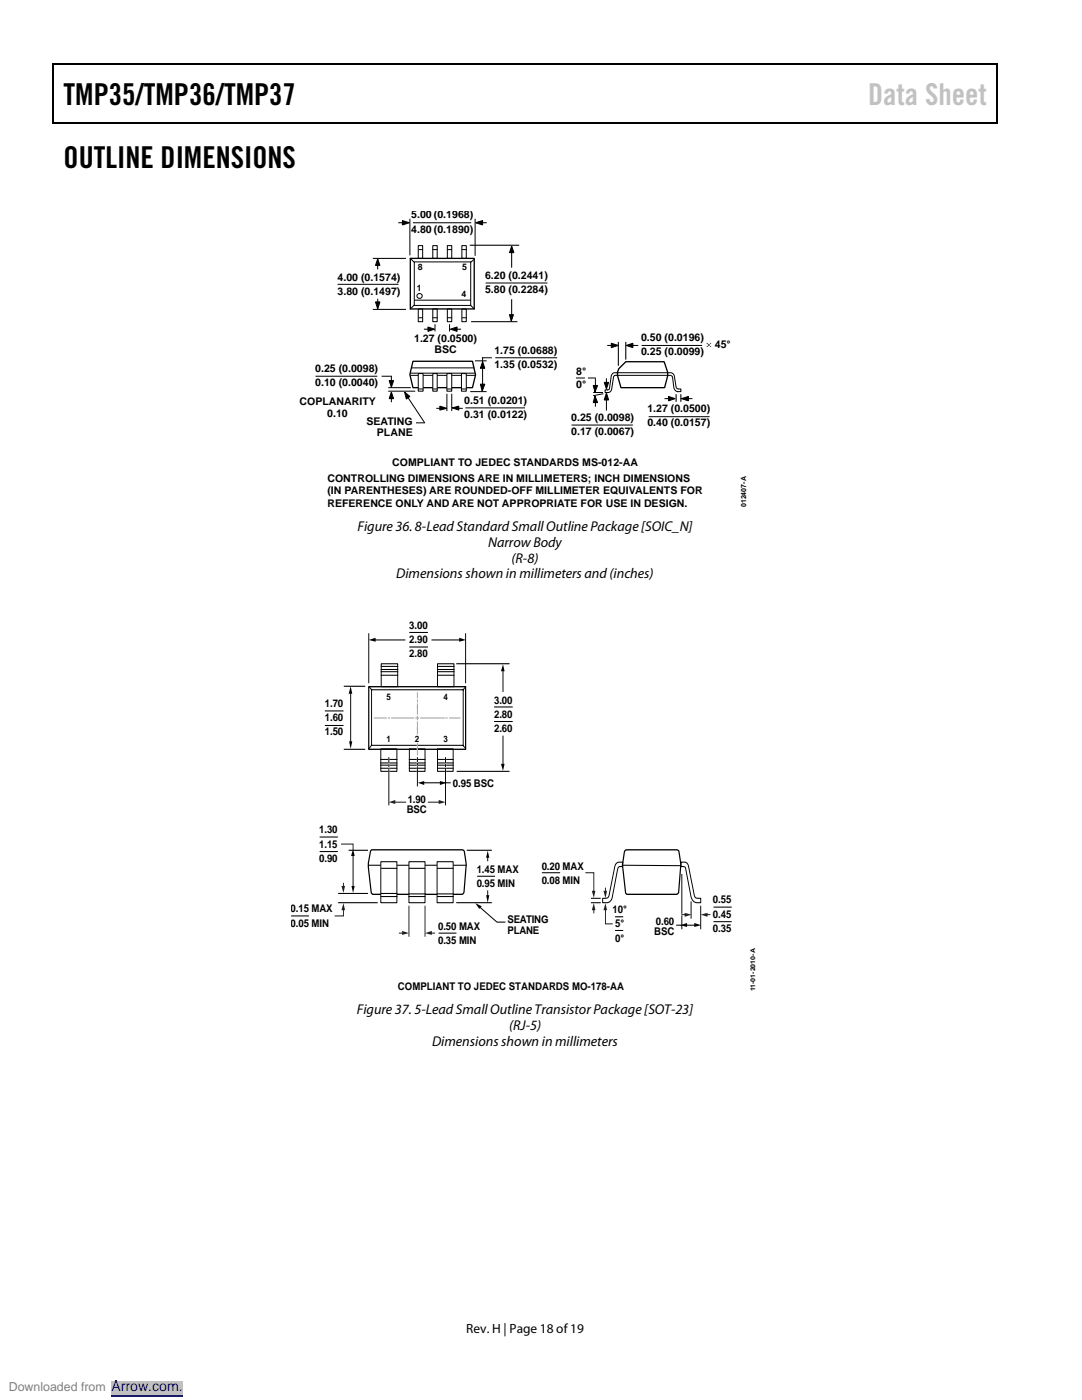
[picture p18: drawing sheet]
<svg xmlns="http://www.w3.org/2000/svg" width="216mm" height="279mm" viewBox="0 0 216 279" stroke-linecap="round" stroke-linejoin="round" font-family="sans-serif">
<defs><g id="words">
<g font-size="6">
<text x="12.7" y="20.9">TMP35/TMP36/TMP37</text>
<text x="12.7" y="33.6">OUTLINE DIMENSIONS</text>
</g>
<text font-size="6" fill="#c1c1c1" x="173.2" y="20.9">Data Sheet</text>
<g font-size="2.8">
<text x="71.3" y="105.9">Figure 36. 8-Lead Standard Small Outline Package [SOIC_N]</text>
<text x="97.4" y="109.1">Narrow Body</text>
<text x="102.1" y="112.3">(R-8)</text>
<text x="79.1" y="115.4">Dimensions shown in millimeters and (inches)</text>
<text x="71.2" y="202.4">Figure 37. 5-Lead Small Outline TransistorPackage [SOT-23]</text>
<text x="86.2" y="208.8">Dimensions shown in millimeters</text>
<text x="101.6" y="205.6">(RJ-5)</text>
</g>
<text font-size="2.8" fill="#00f" x="22.2" y="277.6">Arrow.com.</text>
<text font-size="2.7" x="93" y="266">Rev. H | Page 18 of19</text>
<text font-size="2.5" fill="#808080" x="1.8" y="277.6">Downloaded from</text>
<g font-size="2.1">
<text x="82.1" y="43.6">5.00 (0.1968)</text>
<text x="82.1" y="46.4">4.80 (0.1890)</text>
<text x="67.4" y="56">4.00 (0.1574)</text>
<text x="67.4" y="58.8">3.80 (0.1497)</text>
<text x="96.8" y="55.7">6.20 (0.2441)</text>
<text x="96.8" y="58.5">5.80 (0.2284)</text>
<text x="82.6" y="68.3">1.27 (0.0500)</text>
<text x="86.7" y="70.4">BSC</text>
<text x="98.6" y="70.6">1.75 (0.0688)</text>
<text x="127.9" y="68.1">0.50 (0.0196)</text>
<text x="127.9" y="70.9">0.25 (0.0099)</text>
<text x="142.6" y="69.4">45°</text>
<text x="62.9" y="74.3">0.25 (0.0098)</text>
<text x="62.9" y="77.1">0.10 (0.0040)</text>
<text x="98.6" y="73.4">1.35 (0.0532)</text>
<text x="115" y="74.9">8°</text>
<text x="115" y="77.4">0°</text>
<text x="59.8" y="80.8">COPLANARITY</text>
<text x="65.3" y="83.3">0.10</text>
<text x="92.6" y="80.7">0.51 (0.0201)</text>
<text x="92.6" y="83.5">0.31 (0.0122)</text>
<text x="129.2" y="82.3">1.27 (0.0500)</text>
<text x="73.1" y="84.9">SEATING</text>
<text x="75.2" y="87">PLANE</text>
<text x="114" y="84.1">0.25 (0.0098)</text>
<text x="114" y="86.9">0.17 (0.0067)</text>
<text x="129.2" y="85.1">0.40 (0.0157)</text>
<text x="78.3" y="93">COMPLIANT TO JEDEC STANDARDS MS-012-AA</text>
<text x="65.3" y="96.1">CONTROLLING DIMENSIONS ARE IN MILLIMETERS; INCH DIMENSIONS</text>
<text x="65.3" y="98.6">(IN PARENTHESES) ARE ROUNDED-OFF MILLIMETER EQUIVALENTS FOR</text>
<text x="65.3" y="101.2">REFERENCE ONLY AND ARE NOT APPROPRIATE FOR USE IN DESIGN.</text>
<text x="81.7" y="125.5">3.00</text>
<text x="81.7" y="128.4">2.90</text>
<text x="81.7" y="131.2">2.80</text>
<text x="64.8" y="141.1">1.70</text>
<text x="64.8" y="143.9">1.60</text>
<text x="98.6" y="140.4">3.00</text>
<text x="98.6" y="143.2">2.80</text>
<text x="64.8" y="146.8">1.50</text>
<text x="98.6" y="146">2.60</text>
<text x="81.4" y="160.2">1.90</text>
<text x="90.4" y="157">0.95 BSC</text>
<text x="63.7" y="166.3">1.30</text>
<text x="81.2" y="162.3">BSC</text>
<text x="63.7" y="169.2">1.15</text>
<text x="63.7" y="172">0.90</text>
<text x="108.1" y="173.5">0.20 MAX</text>
<text x="95.1" y="174.2">1.45 MAX</text>
<text x="95.1" y="177">0.95 MIN</text>
<text x="108.1" y="176.4">0.08 MIN</text>
<text x="58" y="182.1">0.15 MAX</text>
<text x="58" y="184.9">0.05 MIN</text>
<text x="87.4" y="185.6">0.50 MAX</text>
<text x="101.3" y="184.3">SEATING</text>
<text x="122.2" y="182.3">10°</text>
<text x="122.8" y="185.1">5°</text>
<text x="130.9" y="184.5">0.60</text>
<text x="142.3" y="180.3">0.55</text>
<text x="142.3" y="183.1">0.45</text>
<text x="142.3" y="185.9">0.35</text>
<text x="87.4" y="188.4">0.35 MIN</text>
<text x="101.3" y="186.4">PLANE</text>
<text x="122.8" y="187.9">0°</text>
<text x="130.5" y="186.6">BSC</text>
<text x="79.4" y="197.6">COMPLIANT TO JEDEC STANDARDS MO-178-AA</text>
</g>
<g font-size="1.8">
<text x="83.4" y="53.9">8</text>
<text x="92.2" y="53.9">5</text>
<text x="83.2" y="58.1">1</text>
<text x="92.1" y="59.3">4</text>
<text x="77.1" y="139.7">5</text>
<text x="88.5" y="139.7">4</text>
<text x="77.1" y="148.1">1</text>
<text x="82.8" y="148.1">2</text>
<text x="88.5" y="148.1">3</text>
</g>
<text font-size="1.4" x="148.9" y="101.2" transform="rotate(-90 148.9 101.2)">012407-A</text>
<text font-size="1.3" x="150.7" y="197.9" transform="rotate(-90 150.7 197.9)">11-01-2010-A</text>
</g></defs>
<path d="M10.5 12.7h.3v1h-.3zM10.5 12.7h.3v.3h-.3zM133.3 12.7h.3v.3h-.3zM198.8 12.7h.2v1h-.2zM198.8 12.7h.2v.3h-.2zM10.5 24.4h.3v.2h-.3zM133.1 24.4h.2v.2h-.2zM198.8 24.4h.2v.2h-.2z" fill="#000"/>
<path d="M10.7 13.7v10.7M10.8 12.8h122.5M133.6 12.8h65.2M198.9 13.7v10.7M10.8 24.5h188" fill="none" stroke="#000" stroke-width=".25"/>
<path d="M123.5 73.6l1.4-1.4h7.6l.7 2.1v.7l-.6 2.4h-8.7l-.7-2.5v-.6z" fill="none" stroke="#000" stroke-width=".26"/>
<path d="M123.3 74.4h9.8M123.3 74.9h9.9" fill="none" stroke="#000" stroke-width=".2"/>
<path d="M120.7 77.8h.5l.2 .5h-.7z" fill="#fff"/>
<path d="M123.3 74.4h-.6a.73 .73 0 0 0-.7 .6l-.4 2.7-.9 .1v.5h.7a.75 .75 0 0 0 .7-.7l.4-2.5 .3-.2h.5" fill="none" stroke="#000" stroke-width=".2"/>
<path d="M135.3 77.6h.6v.6h-.6z" fill-rule="evenodd" fill="#fff"/>
<g fill="none" stroke="#000" stroke-width=".2">
<path d="M81.9 74.9h12.9M81.9 74.5h12.9M82.1 73.4h12.5M93.9 78.2h3.1M94.9 72h2.1M96.3 71.4v6.2M98.9 71.4h12.2M115 75.4h1.6M117.4 75.4h1.4M118.5 78.3h1.7M118.8 75.6v1.9M120.3 78.6l-1.8 .3"/>
<path d="M121 75.6v.9M121 79.1v2.7M123.4 68.3v4.6M124.9 68.3v3.4M128.1 68.9h11.9M133.2 74.9h.7l.3 .4 .3 2.1a.93 .93 0 0 0 .8 .8h.6v-.6h-.5M133.2 74.4h.9l.3 .4 .5 2.4 .1 .2 .3 .2M134.9 78.8v1.3M135.9 78.8v1.3M114.1 84.8h12.1M118.8 80v1.1M129.5 83.2h12"/>
</g>
<path d="M134.9 78.8v1.3zM135.9 78.8v1.3zM141 68.5l.1-.1 .4 .4 .3-.4 .1 .1-.4 .4 .4 .3-.1 .1-.3-.4-.4 .4-.1-.1 .4-.3z" fill="#000"/>
<path d="M82.4 72.1h11.9l.6 2.7-.6 2.6h-11.9l-.6-2.7z" fill="none" stroke="#000" stroke-width=".26"/>
<path d="M86.4 74.6h.8v3.5h-.8z" fill="#fff" stroke="#000" stroke-width=".2"/>
<path d="M86.4 77.6h.8" fill="none" stroke="#000" stroke-width=".2"/>
<path d="M89.2 74.6h.9v3.5h-.9z" fill="#fff" stroke="#000" stroke-width=".2"/>
<path d="M89.3 77.6h.8" fill="none" stroke="#000" stroke-width=".2"/>
<path d="M92.1 74.6h.9v3.5h-.9z" fill="#fff" stroke="#000" stroke-width=".2"/>
<g fill="none" stroke="#000" stroke-width=".2">
<path d="M67.5 56.7h11.9M74.5 51.6h6.4M75.4 59.7v1.3M81.8 43.8v7.1M81.9 51.6l.8 .8M82.5 44.5h11.4M82.7 52.3h11.2v8.7h-11.2zM82.8 59.9h11M83.5 49h.8v2.6h-.8zM83.5 49.8h.7M86.4 49.8h.8M86.4 49h.8v2.6h-.8z"/>
<path d="M89.3 49.8h.8M89.3 49h.8v2.6h-.8zM92.2 49h.8v2.6h-.8zM92.3 49.8h.7M93.8 48.9h9.7M94.6 51.7l-.7 .7M94.8 43.8v7.2M97 56.5h12.1M102.1 50.1v3.2M102.1 59.8v3.6M63.1 75.1h12.1M74.5 61.7h6.4"/>
<path d="M76.2 75.1h1.9M77.6 78.1h5.2M77.6 77.4h4.3M77.7 76h.8l-.4 1.3zM78.1 78.9v1.3M78.1 78.2l.4 1.4h-.8zM78.1 75.2v1.4M80.7 78.2l1.1 .9-.7 .5zM81.4 79.4l3.3 4.9M82.6 61l-.7 .7M83.5 61.7h.8v2.5h-.8zM83.5 63.4h.7"/>
<path d="M86.4 63.4h.8M86.4 61.7h.8v2.5h-.8zM86.8 64.8v1.2M89.2 78.7v3.2M89.3 63.4h.8M89.3 61.7h.8v2.5h-.8zM89.7 64.8v1.2M90.1 78.7v3.2M92.2 77.6h.8M92.2 61.7h.8v2.5h-.8zM92.3 63.4h.7M93.9 61l.7 .7"/>
<path d="M94.1 64.2h9.1M83.1 84.4h1.6M87.2 81.5h1.3M87.8 81.1l1.4 .4-1.4 .3zM90.2 81.4l1.3-.3v.7zM90.8 81.5h1.5M93 81.4h11.7"/>
</g>
<path d="M78.1 78.2l.4 1.4h-.8zM78.1 75.2v1.4zM77.7 76h.8l-.4 1.3zM80.7 78.2l1.1 .9-.7 .5zM87.8 81.1l1.4 .4-1.4 .3zM90.2 81.4l1.3-.3v.7z" fill="#000"/>
<path d="M81.9 51.6h12.7v10.1h-12.7z" fill="none" stroke="#000" stroke-width=".26"/>
<path d="M83.5 74.6h.9v3.5h-.9z" fill="#fff" stroke="#000" stroke-width=".2"/>
<g fill="none" stroke="#000" stroke-width=".2">
<path d="M75.4 51.7l.4 1.3h-.9zM75.4 52.5v1.2M79.6 44.5h1.1M80.3 44l1.4 .5-1.4 .4zM94.9 44.5l1.4-.5v.9zM95.8 44.5h1.2M102.1 49.1l.4 1.3h-.8zM74.9 60.3h.9l-.4 1.4zM83.5 77.6h.8M84.7 65.7h1.1M85.4 65.3l1.3 .4-1.3 .4zM89.9 65.7l1.3-.4v.8z"/>
<path d="M90.8 65.7h1.1M95.9 76.7h.8l-.5 1.4zM96.3 71.4h1.8M96.3 72.2l.4 1.3h-.8zM101.7 62.8h.8l-.5 1.3zM118.4 76.9h.8l-.5 1.3zM118.7 79l.5 1.3h-.8zM120.6 76.3h.8l-.4 1.3zM121 78.4l.4 1.4h-.8zM121.3 68.9h1.1M122 68.5l1.4 .4-1.4 .5zM125 68.9l1.3-.4v.9z"/>
<path d="M125.8 68.9h1.4M132.7 79.6h1.1M133.4 79.1l1.3 .5-1.3 .4zM136 79.6l1.4-.5v.9zM136.9 79.6h1.2M73.6 126.5v9.8M73.7 137l.4 .7M74.1 137.7h18.3v11h-18.3zM74.7 127.7h6.2M76.1 132.5h3.3v4.5h-3.3zM76.1 134.8h3.3M76.1 134.1h3.3"/>
<path d="M76.1 133.6h3.3M76.1 133h3.3M81.8 126.2h3.5M86.1 127.7h5.8M87.3 132.5h3.3v4.5h-3.3zM87.3 134.8h3.3M87.3 134.1h3.3M87.3 133.6h3.3M87.3 133h3.3M92.9 126.5v9.8M92.9 137l-.5 .7M74.1 148.8l-.5 .6"/>
<path d="M76 149.4h3.2v4.5h-3.2zM76 151.6h3.2M76 152.3h3.2M76 152.7h3.2M76 153.3h3.2M81.7 149.4h3.1v4.5h-3.1zM81.7 151.6h3.1M81.7 152.3h3.1M81.7 152.7h3.1M81.7 153.3h3.1M87.3 149.4h3.1v4.5h-3.1zM87.3 151.6h3.1"/>
<path d="M87.3 152.3h3.1M87.3 152.7h3.1M87.3 153.3h3.1M92.4 148.8l.5 .6M73.5 172.7h19.5M136.1 174.5v7.8M137.9 180v3.2M95.6 180.9l3.6 3.1h1.6M136.1 182.8v2.5M139.8 180.9v4.4"/>
<circle cx="83.7" cy="59.1" r=".51"/>
</g>
<g fill="#000">
<path d="M75.4 51.7l.4 1.3h-.9zM75.4 52.5v1.2zM79.6 44.5h1.1zM80.3 44l1.4 .5-1.4 .4zM95.8 44.5h1.2zM94.9 44.5l1.4-.5v.9zM102.1 49.1l.4 1.3h-.8zM74.9 60.3h.9l-.4 1.4zM84.7 65.7h1.1zM85.4 65.3l1.3 .4-1.3 .4zM90.8 65.7h1.1zM89.9 65.7l1.3-.4v.8z"/>
<path d="M96.3 72.2l.4 1.3h-.8zM95.9 76.7h.8l-.5 1.4zM101.7 62.8h.8l-.5 1.3zM118.4 76.9h.8l-.5 1.3zM121.3 68.9h1.1zM120.6 76.3h.8l-.4 1.3zM121 78.4l.4 1.4h-.8zM122 68.5l1.4 .4-1.4 .5zM125.8 68.9h1.4zM125 68.9l1.3-.4v.9zM132.7 79.6h1.1zM133.4 79.1l1.3 .5-1.3 .4z"/>
<path d="M136.9 79.6h1.2zM136 79.6l1.4-.5v.9zM118.7 79l.5 1.3h-.8zM73.6 127.7l1.3-.4v.8zM91.6 127.3l1.4 .4-1.4 .4zM94.8 180.2l1.3 .7-.5 .5z"/>
</g>
<path d="M73.6 137h19.3v12.5h-19.3zM74.1 169.7h18.3l.3 .3 .3 2.7-.4 5.3-.3 .4-.2 .1-17.8-.1-.2-.4-.6-4.9v-.9l.5-2.4z" fill="none" stroke="#000" stroke-width=".25"/>
<path d="M87.2 172h3.2v8.2h-3.2z" fill="#fff" stroke="#000" stroke-width=".2"/>
<path d="M87.3 173.3h3.1M87.3 178.4h3.1M87.3 178.9h3.1" fill="none" stroke="#000" stroke-width=".2"/>
<path d="M76 172h3.2v8.2h-3.2z" fill="#fff" stroke="#000" stroke-width=".2"/>
<path d="M76.1 178.9h3.1M76.1 178.3h3.1M76.1 173.3h3.1" fill="none" stroke="#000" stroke-width=".2"/>
<path d="M81.6 172h3.2v8.2h-3.2z" fill="#fff" stroke="#000" stroke-width=".2"/>
<g fill="none" stroke="#000" stroke-width=".2">
<path d="M68.7 137h4.1M70 138.2v10M81.8 129.1h3.5M91.1 132.5h10.5M100.4 133.7v4.4M64.9 141.9h3.5M64.9 144.8h3.5M68.7 149.5h4.1M77.6 151.2v1.1M77.6 152.6v.4M77.6 153.3v7.3M83.3 151.2v.8"/>
<path d="M83.3 152.4v.3M83.3 153.1v3.7M84.4 156.2h3.6M88.7 156.2h1.2M88.9 151.2v1.1M88.9 152.6v.4M88.9 153.3v7.3M91.2 153.9h10.4M98.7 141.1h3.5M98.7 144h3.5M100.4 146.8v5.9M63.9 167h3.4"/>
<path d="M63.9 169.9h3.4M67.6 178.3h5.7M69.7 169.7h3.6M81.6 178.4h3.2M81.6 178.9h3.2M81.7 173.3h3M95.3 174.9h3.4M97.3 170.9v1M97.3 177.7v1.2M108.2 174.2h3.5M58.2 182.8h3.4M87.6 186.2h3.4"/>
<path d="M134.9 184.6h1.3M136.9 184.6h1.9"/>
</g>
<path d="M77.6 150.9v3.3M83.3 148.7v5.5M88.9 150.9v3.3" fill="none" stroke="#fff" stroke-width=".25"/>
<g fill="none" stroke="#9d9fa2" stroke-width=".2">
<path d="M83.3 138.3v.9M83.3 139.7v.3M74.7 143.3h2.4M77.5 143.3h.3M78.2 143.3h4.4M83 143.3h.5M83.3 140.5v2M83.3 142.9v.7M83.3 144.1v2.4M83.3 148.4v2.3M83.9 143.3h4.8M89 143.3h.2"/>
<path d="M89.7 143.3h2.1"/>
</g>
<path d="M70 137l.3 1.5h-.7zM100.4 132.6l.3 1.4h-.7zM69.7 148h.6l-.3 1.4zM83.4 156.2l1.2-.3v.8zM87.8 155.9l1.3 .3-1.3 .5zM100 152.4h.7l-.3 1.4zM97 178.7h.6l-.3 1.5zM97.3 169.8l.3 1.4h-.6zM135.7 184.6l1.4-.4v.8zM138.5 184.2l1.4 .4-1.4 .4z" fill="#000"/>
<path d="M85.4 160.1h2.4" fill="none" stroke="#231f1f" stroke-width=".2"/>
<path d="M87.5 159.7l1.4 .4-1.4 .3z" fill="#231f1f"/>
<path d="M78.6 160.1h2.4" fill="none" stroke="#231f1f" stroke-width=".2"/>
<path d="M77.6 160.1l1.3-.4v.7z" fill="#231f1f"/>
<path d="M70.5 170.6v6.5M93.2 169.7h4.8M67.6 180.2h7.7M91.1 180.2h6.9" fill="none" stroke="#000" stroke-width=".2"/>
<path d="M70.1 176.8h.7l-.3 1.4zM70.5 169.4l.3 1.4h-.7z" fill="#000"/>
<path d="M68 168.5h2.5v1.3M68.5 176.3v.8" fill="none" stroke="#231f1f" stroke-width=".2"/>
<path d="M68.1 176.8h.8l-.4 1.4z" fill="#231f1f"/>
<path d="M68.5 181.4v1.4h-1.7" fill="none" stroke="#231f1f" stroke-width=".2"/>
<path d="M68.5 180.2l.4 1.5h-.8z" fill="#231f1f"/>
<path d="M79.6 186.2h.9M81.6 180.9v5.9M84.8 180.9v5.9" fill="none" stroke="#231f1f" stroke-width=".2"/>
<path d="M80.2 185.8l1.4 .4-1.4 .4z" fill="#231f1f"/>
<path d="M85.9 186.2h.9" fill="none" stroke="#231f1f" stroke-width=".2"/>
<path d="M84.8 186.2l1.4-.4v.8z" fill="#231f1f"/>
<path d="M123 172.3l.5-.2h.8v.8a.75 .75 0 0 0-1.1 .7l-1 5.4a1.21 1.21 0 0 1-1.1 1.2h-.8v-.9a1.02 1.02 0 0 0 1.1-.4l1.3-5.9zM124.2 172.7l11.6 .1M135.9 172.1h.7a.93 .93 0 0 1 .8 .9l1.1 5.7a.65 .65 0 0 0 .8 .6h.5v.9a1.46 1.46 0 0 1-1.9-1.2l-1.1-5.8-.4-.2-.5-.1zM122.8 183h1.5M122.8 185.7h1.5" fill="none" stroke="#000" stroke-width=".2"/>
<path d="M124.7 169.8l.4-.2 10.1 .1 .3 .3 .3 2.7-.5 5.6-.4 .2-9.9-.1-.2-.3-.6-5.3z" fill="none" stroke="#000" stroke-width=".25"/>
<path d="M122.8 183h1.5zM122.8 185.7h1.5z" fill="#000"/>
<path d="M120.8 177.3v.7" fill="none" stroke="#231f1f" stroke-width=".2"/>
<path d="M120.4 177.8h.7l-.3 1.5z" fill="#231f1f"/>
<path d="M120.8 181.4v3h1.5" fill="none" stroke="#231f1f" stroke-width=".2"/>
<path d="M120.8 180.2l.3 1.5h-.7z" fill="#231f1f"/>
<path d="M118 179.3h1.8M118 180.2h1.8" fill="none" stroke="#000" stroke-width=".2"/>
<path d="M118.5 181.4v.8" fill="none" stroke="#231f1f" stroke-width=".2"/>
<path d="M118.5 180.2l.3 1.5h-.7z" fill="#231f1f"/>
<path d="M116.8 174.2h1.7v3.8" fill="none" stroke="#231f1f" stroke-width=".2"/>
<path d="M118.1 177.8h.7l-.3 1.4z" fill="#231f1f"/>
<path d="M136 182.5h.9" fill="none" stroke="#231f1f" stroke-width=".2"/>
<path d="M136.6 182.2l1.4 .3-1.4 .5z" fill="#231f1f"/>
<path d="M140.9 182.5h.8" fill="none" stroke="#231f1f" stroke-width=".2"/>
<path d="M139.8 182.5l1.4-.3v.8z" fill="#231f1f"/>
<path d="M142.5 181h3.4M142.5 183.9h3.4" fill="none" stroke="#000" stroke-width=".2"/>
<path d="M0 276.9h70.6" fill="none" stroke="#fff" stroke-width="2.5" stroke-linecap="butt"/>
<path d="M22.2 275.6h14.3v2.6h-14.3z" fill="#c0c0c0"/>
<path d="M22.2 278.6h14.3" fill="none" stroke="#00f" stroke-width=".2"/>
<path d="M0 276.9h70.6" fill="none" stroke="#fff" stroke-width="2.5" stroke-linecap="butt"/>
<path d="M22.2 275.6h14.3v2.6h-14.3z" fill="#c0c0c0"/>
<path d="M22.2 278.6h14.3" fill="none" stroke="#00f" stroke-width=".2"/>
<path d="M0 276.9h70.6" fill="none" stroke="#fff" stroke-width="2.5" stroke-linecap="butt"/>
<path d="M22.2 275.6h14.3v2.6h-14.3z" fill="#c0c0c0"/>
<path d="M22.2 278.6h14.3" fill="none" stroke="#00f" stroke-width=".2"/>
<path d="M0 276.9h70.6" fill="none" stroke="#fff" stroke-width="2.5" stroke-linecap="butt"/>
<path d="M22.2 275.6h14.3v2.6h-14.3z" fill="#c0c0c0"/>
<path d="M22.2 278.6h14.3" fill="none" stroke="#00f" stroke-width=".2"/>
<path d="M0 276.9h70.6" fill="none" stroke="#fff" stroke-width="2.5" stroke-linecap="butt"/>
<path d="M22.2 275.6h14.3v2.6h-14.3z" fill="#c0c0c0"/>
<path d="M22.2 278.6h14.3" fill="none" stroke="#00f" stroke-width=".2"/>
<path d="M0 276.9h70.6" fill="none" stroke="#fff" stroke-width="2.5" stroke-linecap="butt"/>
<path d="M22.2 275.6h14.3v2.6h-14.3z" fill="#c0c0c0"/>
<path d="M22.2 278.6h14.3" fill="none" stroke="#00f" stroke-width=".2"/>
<path d="M0 276.9h70.6" fill="none" stroke="#fff" stroke-width="2.5" stroke-linecap="butt"/>
<path d="M22.2 275.6h14.3v2.6h-14.3z" fill="#c0c0c0"/>
<path d="M22.2 278.6h14.3" fill="none" stroke="#00f" stroke-width=".2"/>
<path d="M0 276.9h70.6" fill="none" stroke="#fff" stroke-width="2.5" stroke-linecap="butt"/>
<path d="M22.2 275.6h14.3v2.6h-14.3z" fill="#c0c0c0"/>
<path d="M22.2 278.6h14.3" fill="none" stroke="#00f" stroke-width=".2"/>
<path d="M0 276.9h70.6" fill="none" stroke="#fff" stroke-width="2.5" stroke-linecap="butt"/>
<path d="M22.2 275.6h14.3v2.6h-14.3z" fill="#c0c0c0"/>
<path d="M22.2 278.6h14.3" fill="none" stroke="#00f" stroke-width=".2"/>
<path d="M0 276.9h70.6" fill="none" stroke="#fff" stroke-width="2.5" stroke-linecap="butt"/>
<path d="M22.2 275.6h14.3v2.6h-14.3z" fill="#c0c0c0"/>
<path d="M22.2 278.6h14.3" fill="none" stroke="#00f" stroke-width=".2"/>
<path d="M0 276.9h70.6" fill="none" stroke="#fff" stroke-width="2.5" stroke-linecap="butt"/>
<path d="M22.2 275.6h14.3v2.6h-14.3z" fill="#c0c0c0"/>
<path d="M22.2 278.6h14.3" fill="none" stroke="#00f" stroke-width=".2"/>
<path d="M0 276.9h70.6" fill="none" stroke="#fff" stroke-width="2.5" stroke-linecap="butt"/>
<path d="M22.2 275.6h14.3v2.6h-14.3z" fill="#c0c0c0"/>
<path d="M22.2 278.6h14.3" fill="none" stroke="#00f" stroke-width=".2"/>
<path d="M0 276.9h70.6" fill="none" stroke="#fff" stroke-width="2.5" stroke-linecap="butt"/>
<path d="M22.2 275.6h14.3v2.6h-14.3z" fill="#c0c0c0"/>
<path d="M22.2 278.6h14.3" fill="none" stroke="#00f" stroke-width=".2"/>
<path d="M0 276.9h70.6" fill="none" stroke="#fff" stroke-width="2.5" stroke-linecap="butt"/>
<path d="M22.2 275.6h14.3v2.6h-14.3z" fill="#c0c0c0"/>
<path d="M22.2 278.6h14.3" fill="none" stroke="#00f" stroke-width=".2"/>
<path d="M0 276.9h70.6" fill="none" stroke="#fff" stroke-width="2.5" stroke-linecap="butt"/>
<path d="M22.2 275.6h14.3v2.6h-14.3z" fill="#c0c0c0"/>
<path d="M22.2 278.6h14.3" fill="none" stroke="#00f" stroke-width=".2"/>
<path d="M0 276.9h70.6" fill="none" stroke="#fff" stroke-width="2.5" stroke-linecap="butt"/>
<path d="M22.2 275.6h14.3v2.6h-14.3z" fill="#c0c0c0"/>
<path d="M22.2 278.6h14.3" fill="none" stroke="#00f" stroke-width=".2"/>
<path d="M0 276.9h70.6" fill="none" stroke="#fff" stroke-width="2.5" stroke-linecap="butt"/>
<path d="M22.2 275.6h14.3v2.6h-14.3z" fill="#c0c0c0"/>
<path d="M22.2 278.6h14.3" fill="none" stroke="#00f" stroke-width=".2"/>
<path d="M0 276.9h70.6" fill="none" stroke="#fff" stroke-width="2.5" stroke-linecap="butt"/>
<path d="M22.2 275.6h14.3v2.6h-14.3z" fill="#c0c0c0"/>
<path d="M22.2 278.6h14.3" fill="none" stroke="#00f" stroke-width=".2"/>
<use href="#words"/>
</svg>
